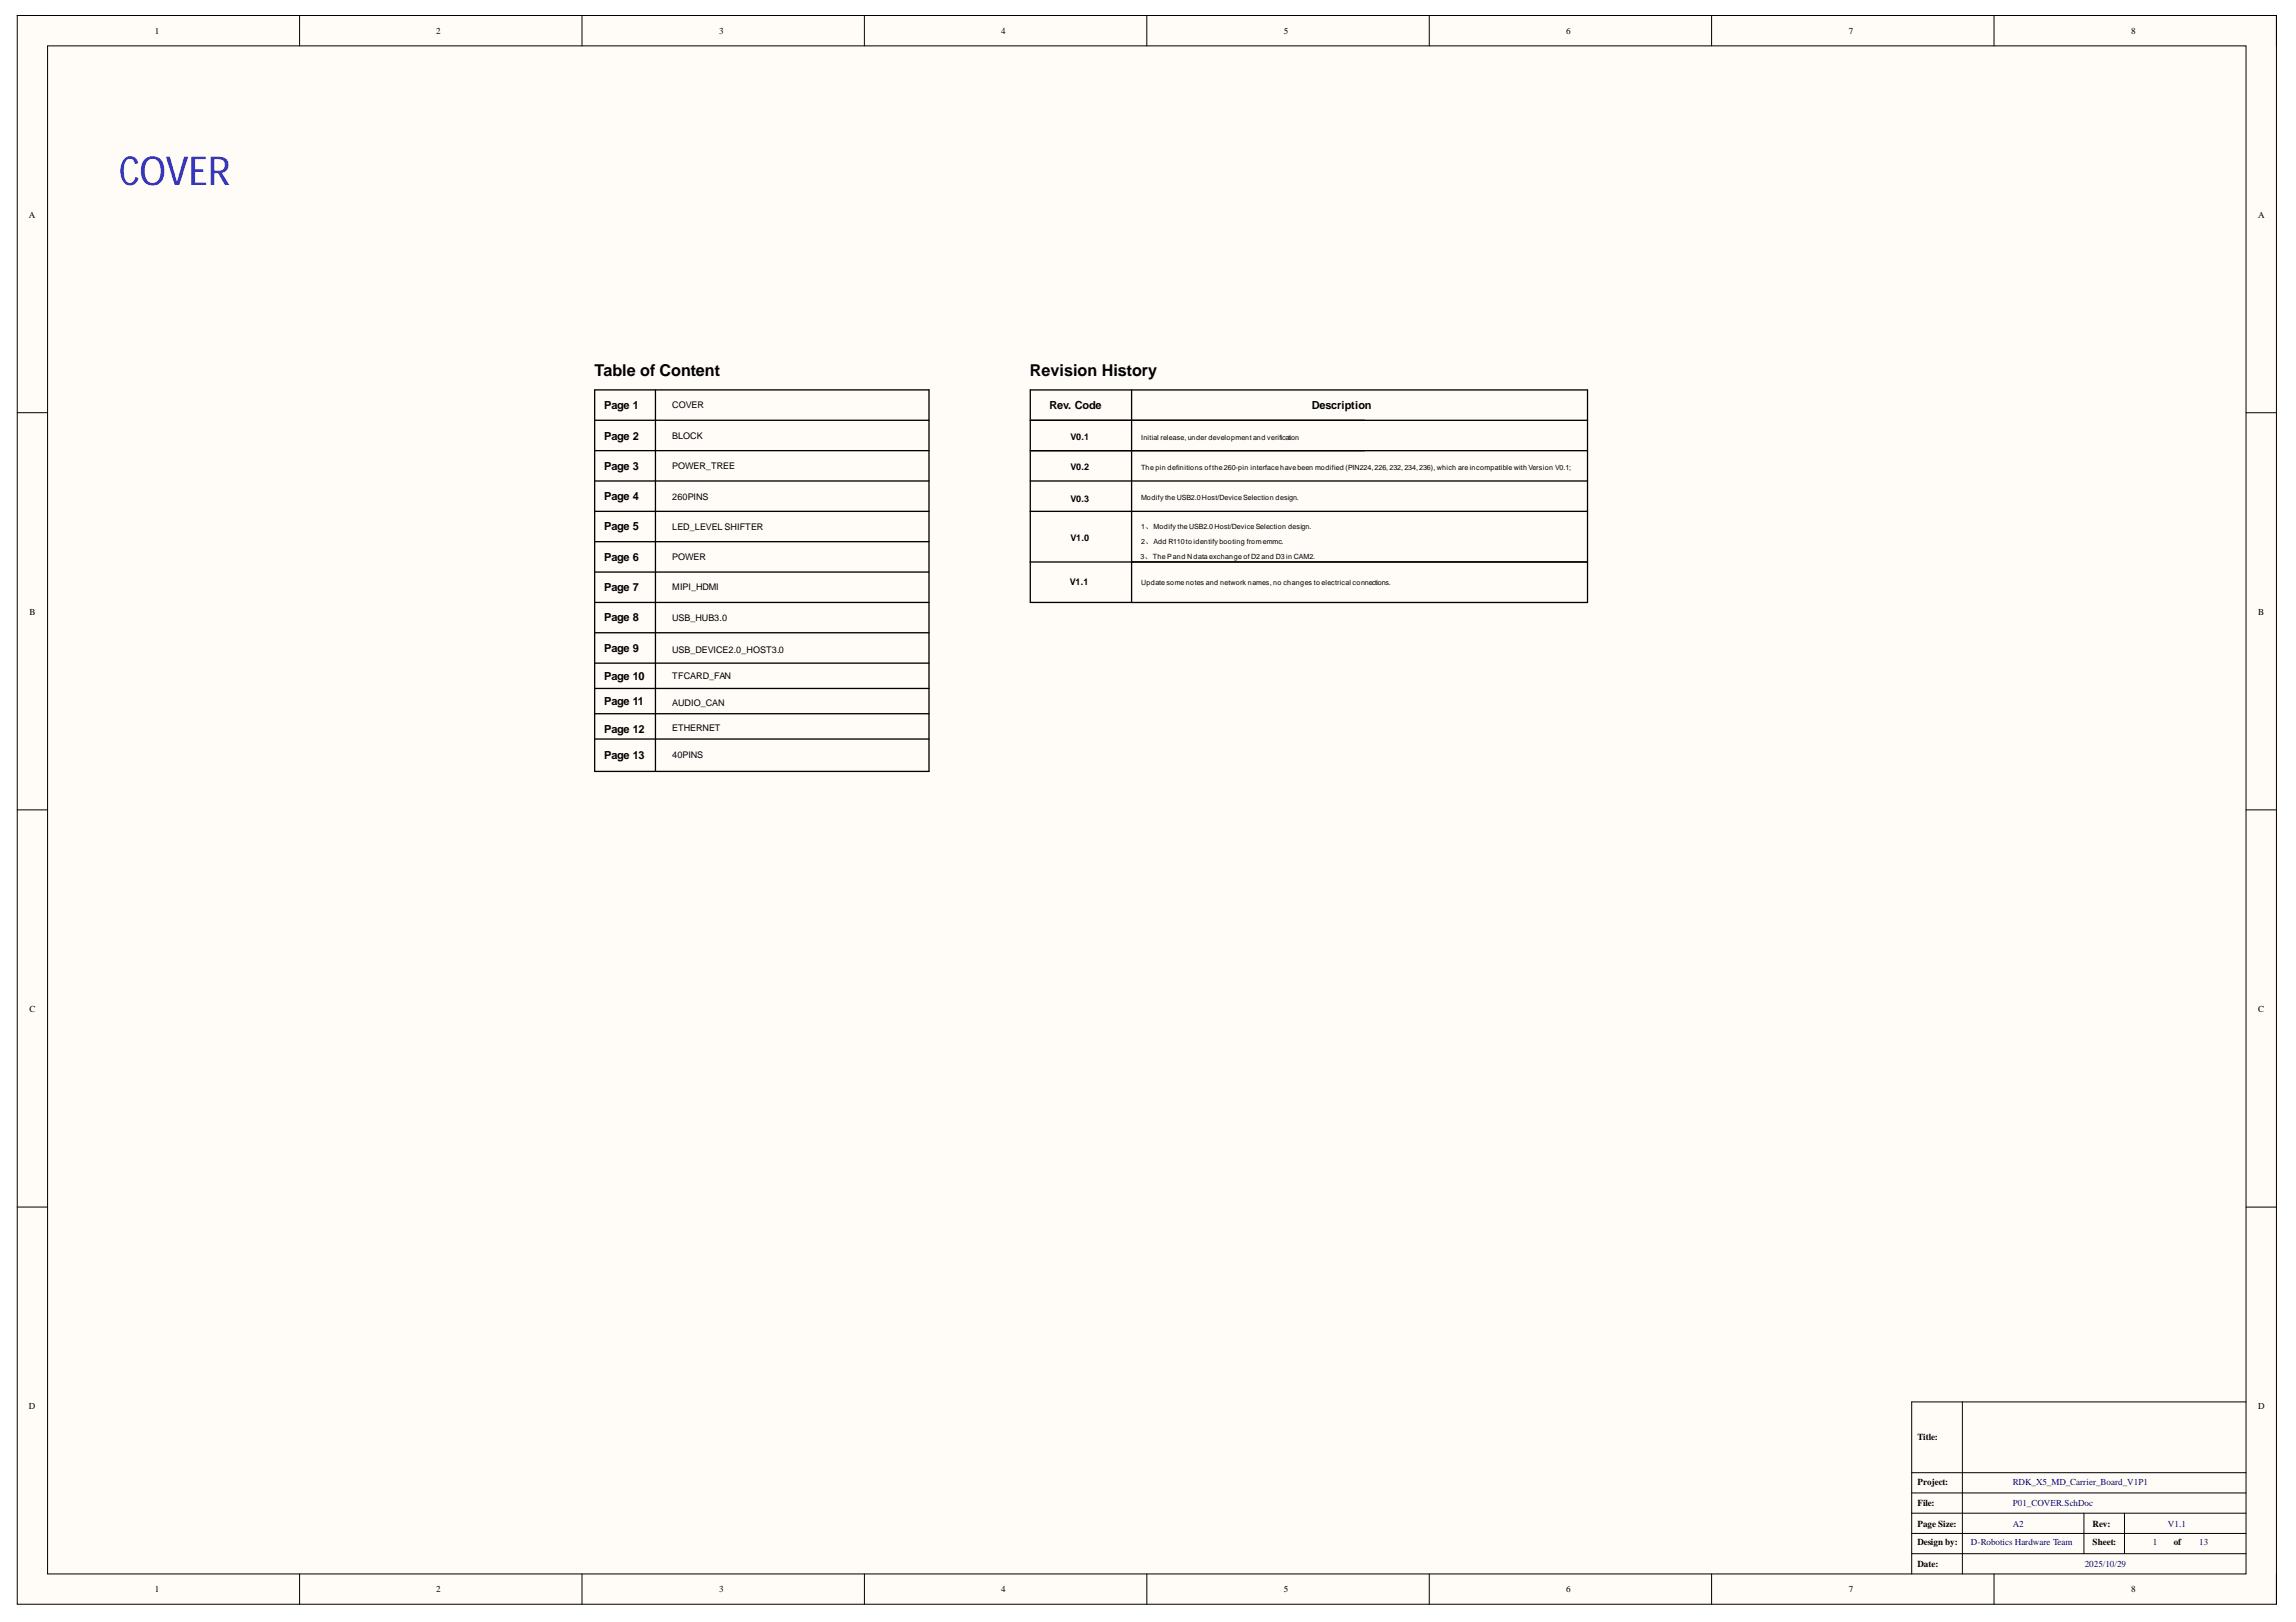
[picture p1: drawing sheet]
<svg xmlns="http://www.w3.org/2000/svg" width="297mm" height="210mm" viewBox="0 0 297 210" stroke-linecap="round" stroke-linejoin="round" font-family="sans-serif">
<defs><g id="words">
<text font-size="5.2" fill="#00f" x="15.4" y="23.9">COVER</text>
<g font-size="2.1">
<text x="76.9" y="48.7">Table of Content</text>
<text x="133.2" y="48.7">Revision History</text>
</g>
<g font-size="1.4">
<text x="78.2" y="52.9">Page 1</text>
<text x="135.8" y="52.9">Rev. Code</text>
<text x="169.7" y="52.9">Description</text>
<text x="78.2" y="56.9">Page 2</text>
<text x="78.2" y="60.8">Page 3</text>
<text x="78.2" y="64.7">Page 4</text>
<text x="78.2" y="68.6">Page 5</text>
<text x="78.2" y="72.6">Page 6</text>
<text x="78.2" y="76.5">Page 7</text>
<text x="78.2" y="80.4">Page 8</text>
<text x="78.2" y="84.4">Page 9</text>
<text x="78.2" y="88">Page 10</text>
<text x="78.2" y="91.2">Page 11</text>
<text x="78.2" y="94.8">Page 12</text>
<text x="78.2" y="98.2">Page 13</text>
</g>
<g font-size="1.2">
<text x="20.1" y="4.4">1</text>
<text x="56.4" y="4.4">2</text>
<text x="93.1" y="4.4">3</text>
<text x="129.5" y="4.4">4</text>
<text x="166.1" y="4.4">5</text>
<text x="202.6" y="4.4">6</text>
<text x="239.2" y="4.4">7</text>
<text x="275.7" y="4.4">8</text>
<text x="3.7" y="28.1">A</text>
<text x="292.1" y="28.1">A</text>
<text x="87" y="52.8">COVER</text>
<text x="87" y="56.8">BLOCK</text>
<text x="138.5" y="56.9">V0.1</text>
<text x="87" y="60.7">POWER_TREE</text>
<text x="87" y="64.7">260PINS</text>
<text x="138.5" y="60.9">V0.2</text>
<text x="138.5" y="65">V0.3</text>
<text x="87" y="68.6">LED_LEVEL SHIFTER</text>
<text x="138.5" y="70">V1.0</text>
<text x="87" y="72.5">POWER</text>
<text x="87" y="76.4">MIPI_HDMI</text>
<text x="138.4" y="75.7">V1.1</text>
<text x="3.8" y="79.5">B</text>
<text x="87" y="80.4">USB_HUB3.0</text>
<text x="292.1" y="79.5">B</text>
<text x="87" y="87.8">TFCARD_FAN</text>
<text x="87" y="84.4">USB_DEVICE2.0_HOST3.0</text>
<text x="87" y="91.4">AUDIO_CAN</text>
<text x="87" y="94.6">ETHERNET</text>
<text x="87" y="98.1">40PINS</text>
<text x="3.8" y="130.9">C</text>
<text x="292.1" y="130.9">C</text>
<text x="3.7" y="182.3">D</text>
<text x="292.1" y="182.3">D</text>
<text x="248.1" y="186.4">Title:</text>
<text x="248.1" y="197.5">Page Size:</text>
<text x="248.1" y="194.9">File:</text>
<text x="248.1" y="192.1">Project:</text>
<text x="270.7" y="197.5">Rev:</text>
<text x="248.1" y="202.8">Date:</text>
<text x="248.1" y="200">Design by:</text>
<text x="270.7" y="200">Sheet:</text>
<text x="281.2" y="200">of</text>
<text x="20.1" y="206.1">1</text>
<text x="56.4" y="206.1">2</text>
<text x="93.1" y="206.1">3</text>
<text x="129.5" y="206.1">4</text>
<text x="166.1" y="206.1">5</text>
<text x="202.6" y="206.1">6</text>
<text x="239.2" y="206.1">7</text>
<text x="275.7" y="206.1">8</text>
</g>
<g font-size="1.2" fill="#000080">
<text x="260.4" y="197.5">A2</text>
<text x="260.4" y="192.1">RDK_X5_MD_Carrier_Board_V1P1</text>
<text x="260.4" y="194.9">P01_COVER.SchDoc</text>
<text x="280.5" y="197.5">V1.1</text>
<text x="255" y="200">D-Robotics Hardware Team</text>
<text x="269.7" y="202.8">2025/10/29</text>
<text x="278.5" y="200">1</text>
<text x="284.5" y="200">13</text>
</g>
<g font-size=".9">
<text x="147.6" y="57">Initial release, under development and verification</text>
<text x="147.6" y="60.9">Thepin definitions of the260-pin interfacehavebeen modified (PIN224, 226, 232, 234, 236), which areincompatiblewith Version V0.1;</text>
<text x="147.6" y="64.7">Modify theUSB2.0 Host/DeviceSelection design.</text>
<text x="147.6" y="68.5">1、Modify theUSB2.0 Host/DeviceSelection design.</text>
<text x="147.6" y="70.4">2、Add R110to identify booting fromemmc.</text>
<text x="147.5" y="72.4">3、ThePand N data exchangeof D2 and D3 in CAM2.</text>
<text x="147.6" y="75.7">Update somenotes and network names, no changes to electrical connections.</text>
</g>
</g></defs>
<path d="M2.2 2h292.3v205.6h-292.3z" fill-rule="evenodd" fill="#fffcf8"/>
<path d="M2.2 2h292.3v205.6h-292.3z" fill="none" stroke="#000" stroke-width=".13"/>
<path d="M6.2 5.9h284.4v197.8h-284.4z" fill-rule="evenodd" fill="#fffcf8"/>
<g fill="none" stroke="#000" stroke-width=".13">
<path d="M2.2 2h4M6.2 5.9h284.4v197.8h-284.4zM38.8 2v3.9M75.3 2v3.9M111.8 2v3.9M148.4 2v3.9M184.9 2v3.9M221.4 2v3.9M258 2v3.9M290.6 2h3.9v3.9M2.2 53.4h4M290.6 53.4h3.9"/>
<path d="M2.2 104.8h4M290.6 104.8h3.9M2.2 156.2h4M290.6 156.2h3.9M247.3 198.4h43.3M247.3 195.8h43.3M247.3 193.2h43.3M247.3 190.6h43.3M253.9 181.4v22.3M269.6 195.8v5.3M274.8 195.8v5.3M290.6 181.4h-43.3v22.3"/>
<path d="M38.8 203.7v3.9M75.3 203.7v3.9M111.8 203.7v3.9M148.4 203.7v3.9M184.9 203.7v3.9M221.4 203.7v3.9M247.3 201.1h43.3M258 203.7v3.9M294.5 203.7v3.9"/>
</g>
<g fill="none" stroke="#000" stroke-width=".17">
<path d="M76.9 50.5h43.3v49.3h-43.3zM76.9 58.3h43.3M76.9 54.4h43.3M84.8 50.5v49.3M133.3 58.3h72.1M133.3 54.4h72.1M146.4 50.5v27.5h-13.1v-27.5h72.1v27.5h-59M76.9 62.2h43.3M76.9 66.2h43.3M76.9 70.1h43.3M76.9 74h43.3M76.9 78h43.3"/>
<path d="M133.3 62.2h72.1M133.3 66.2h72.1M133.3 72.7h72.1M76.9 85.8h43.3M76.9 81.9h43.3M76.9 89.1h43.3M76.9 92.4h43.3M76.9 95.6h43.3"/>
</g>
<use href="#words"/>
</svg>
